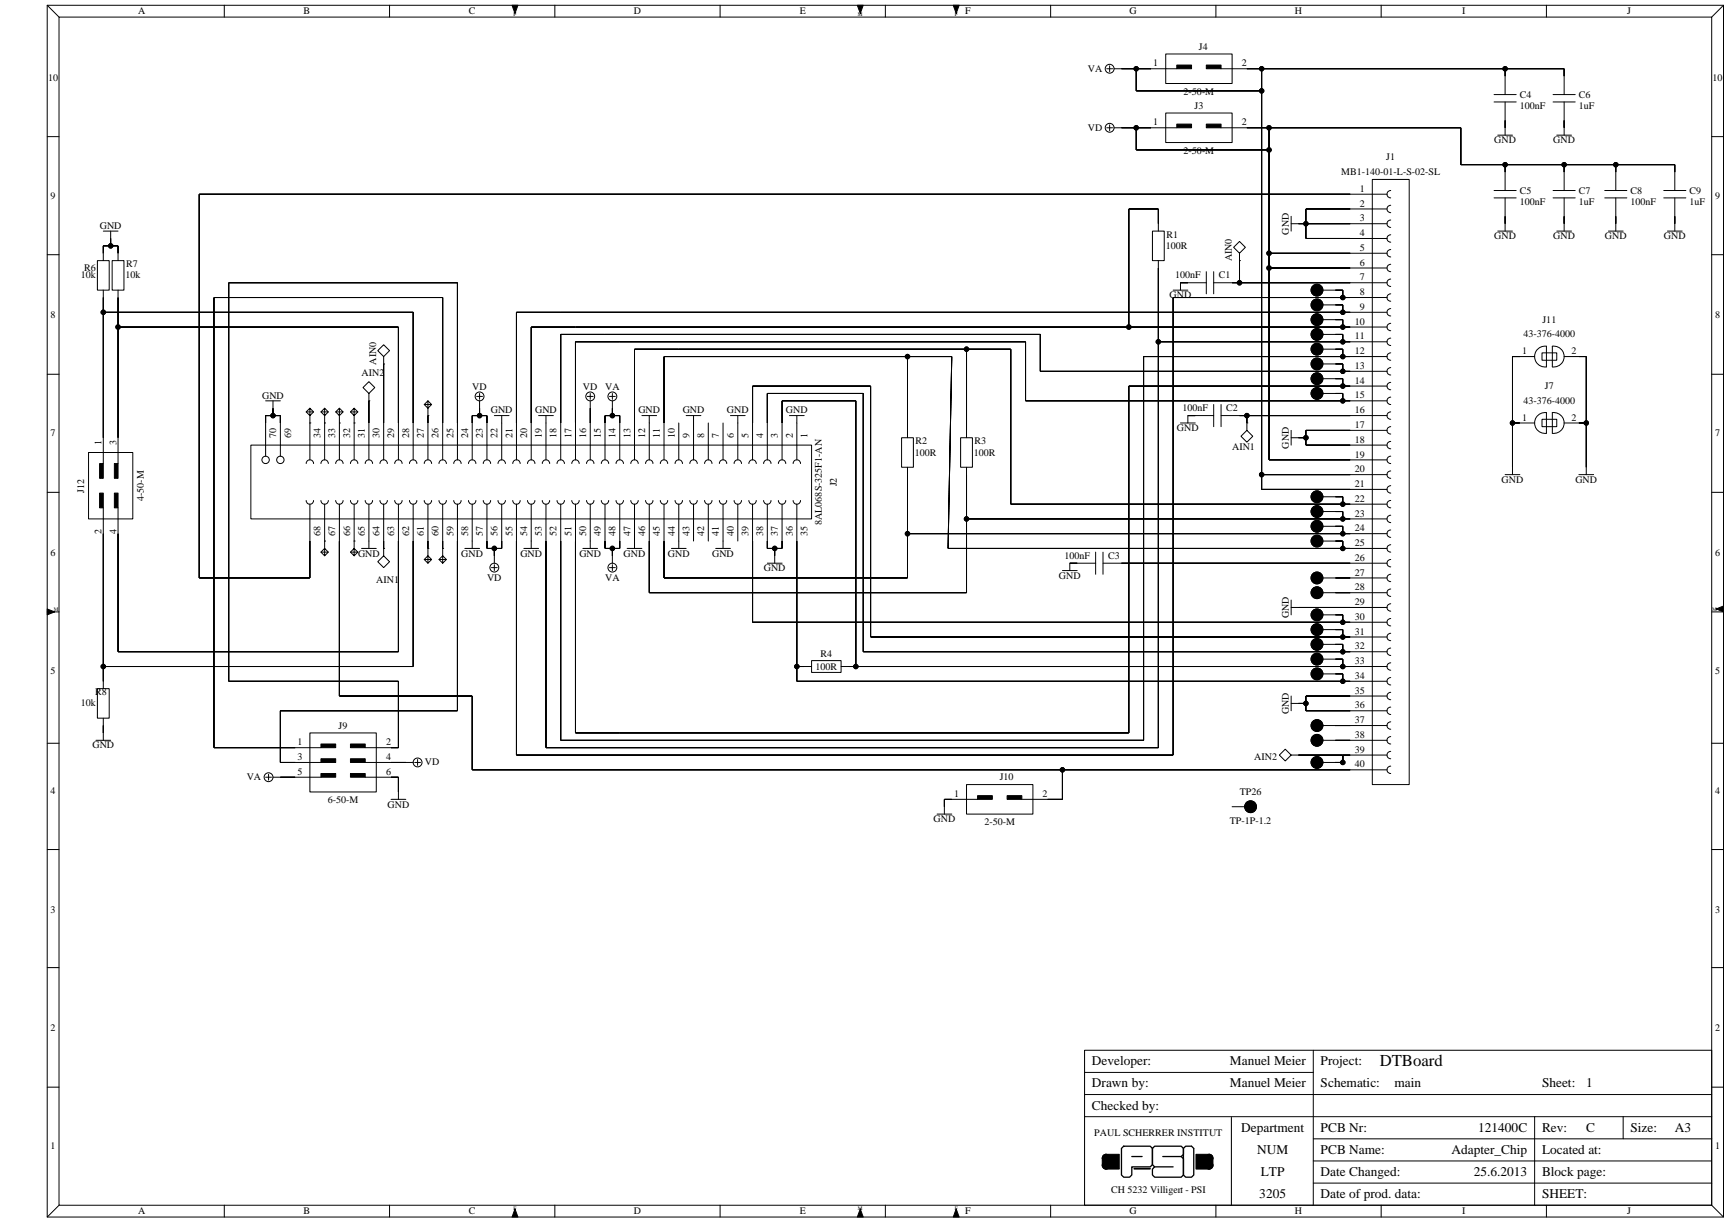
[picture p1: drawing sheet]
<svg xmlns="http://www.w3.org/2000/svg" width="594mm" height="420mm" viewBox="0 0 594 420" stroke-linecap="round" stroke-linejoin="round" font-family="sans-serif">
<defs><g id="words">
<text font-size="5.7" x="474.9" y="366.9">DTBoard</text>
<g font-size="4.6">
<text x="375.8" y="366.6">Developer:</text>
<text x="423.3" y="366.6">Manuel Meier</text>
<text x="454.6" y="366.6">Project:</text>
<text x="375.8" y="374.2">Drawn by:</text>
<text x="423.3" y="374.2">Manuel Meier</text>
<text x="454.6" y="374.2">Schematic:</text>
<text x="480" y="374.2">main</text>
<text x="530.7" y="374.2">Sheet:</text>
<text x="546" y="374.2">1</text>
<text x="375.8" y="381.8">Checked by:</text>
<text x="427.2" y="389.4">Department</text>
<text x="454.6" y="389.4">PCB Nr:</text>
<text x="508.8" y="389.4">121400C</text>
<text x="530.7" y="389.4">Rev:</text>
<text x="546" y="389.4">C</text>
<text x="561.2" y="389.4">Size:</text>
<text x="576.4" y="389.4">A3</text>
<text x="432.7" y="397.1">NUM</text>
<text x="454.6" y="397.1">PCB Name:</text>
<text x="499.6" y="397.1">Adapter_Chip</text>
<text x="530.7" y="397.1">Located at:</text>
<text x="434" y="404.7">LTP</text>
<text x="454.6" y="404.7">Date Changed:</text>
<text x="507.2" y="404.7">25.6.2013</text>
<text x="530.7" y="404.7">Block page:</text>
<text x="433.4" y="412.3">3205</text>
<text x="454.6" y="412.3">Date of prod. data:</text>
<text x="530.7" y="412.3">SHEET:</text>
</g>
<g font-size="3.4">
<text x="47.5" y="4.9">A</text>
<text x="104.5" y="4.9">B</text>
<text x="161.4" y="4.9">C</text>
<text x="218.2" y="4.9">D</text>
<text x="275.2" y="4.9">E</text>
<text x="332.2" y="4.9">F</text>
<text x="388.8" y="4.9">G</text>
<text x="445.7" y="4.9">H</text>
<text x="503.2" y="4.9">I</text>
<text x="560" y="4.9">J</text>
<text x="412.7" y="17.1">J4</text>
<text x="397" y="22.8">1</text>
<text x="427.4" y="22.8">2</text>
<text x="16.6" y="27.7">10</text>
<text x="374.4" y="24.7">VA</text>
<text x="589.4" y="27.7">10</text>
<text x="407.4" y="32.6">2-50-M</text>
<text x="523.1" y="33.6">C4</text>
<text x="543.4" y="33.6">C6</text>
<text x="411.1" y="37.4">J3</text>
<text x="523.1" y="37.4">100nF</text>
<text x="543.4" y="37.4">1uF</text>
<text x="374.4" y="45">VD</text>
<text x="397" y="43.2">1</text>
<text x="427.4" y="43.2">2</text>
<text x="407.4" y="52.9">2-50-M</text>
<text x="514.3" y="49.3">GND</text>
<text x="534.6" y="49.3">GND</text>
<text x="477.1" y="55.2">J1</text>
<text x="461.6" y="60.2">MB1-140-01-L-S-02-SL</text>
<text x="17.4" y="68.4">9</text>
<text x="468.1" y="71.1">2</text>
<text x="468.1" y="66">1</text>
<text x="523.1" y="66.6">C5</text>
<text x="523.1" y="70.4">100nF</text>
<text x="543.4" y="66.6">C7</text>
<text x="543.4" y="70.4">1uF</text>
<text x="561.2" y="70.4">100nF</text>
<text x="561.2" y="66.6">C8</text>
<text x="581.5" y="70.4">1uF</text>
<text x="581.5" y="66.6">C9</text>
<text x="590.3" y="68.4">9</text>
<text x="468.1" y="76.2">3</text>
<text x="34.4" y="78.8">GND</text>
<text x="401.5" y="81.8">R1</text>
<text x="443.7" y="80.7" transform="rotate(-90 443.7 80.7)">GND</text>
<text x="468.1" y="81.3">4</text>
<text x="514.3" y="82.3">GND</text>
<text x="534.6" y="82.3">GND</text>
<text x="552.4" y="82.3">GND</text>
<text x="572.7" y="82.3">GND</text>
<text x="401.2" y="85.6">100R</text>
<text x="424" y="89.9" transform="rotate(-90 424 89.9)">AIN0</text>
<text x="468.1" y="86.3">5</text>
<text x="27.8" y="95.8">10k</text>
<text x="29" y="93.3">R6</text>
<text x="43.2" y="95.8">10k</text>
<text x="43.4" y="92">R7</text>
<text x="404.4" y="95.8">100nF</text>
<text x="419.5" y="95.8">C1</text>
<text x="468.1" y="91.4">6</text>
<text x="468.1" y="101.6">8</text>
<text x="468.1" y="96.5">7</text>
<text x="402.6" y="102.7">GND</text>
<text x="468.1" y="106.6">9</text>
<text x="17.4" y="109.5">8</text>
<text x="466.3" y="111.7">10</text>
<text x="530.9" y="111">J11</text>
<text x="590.3" y="109.5">8</text>
<text x="466.3" y="116.8">11</text>
<text x="524.4" y="116.1">43-376-4000</text>
<text x="129.4" y="125.5" transform="rotate(-90 129.4 125.5)">AIN0</text>
<text x="466.3" y="121.9">12</text>
<text x="523.9" y="121.9">1</text>
<text x="540.9" y="121.9">2</text>
<text x="124.4" y="129.5">AIN2</text>
<text x="466.3" y="127">13</text>
<text x="90.2" y="137.2">GND</text>
<text x="162.6" y="134.1">VD</text>
<text x="200.7" y="134.1">VD</text>
<text x="208.3" y="134.1">VA</text>
<text x="466.3" y="137.1">15</text>
<text x="466.3" y="132">14</text>
<text x="531.7" y="133.9">J7</text>
<text x="168.9" y="142.3">GND</text>
<text x="184.2" y="142.3">GND</text>
<text x="219.7" y="142.3">GND</text>
<text x="235" y="142.3">GND</text>
<text x="250.2" y="142.3">GND</text>
<text x="270.5" y="142.3">GND</text>
<text x="407" y="141.5">100nF</text>
<text x="422.1" y="141.5">C2</text>
<text x="466.3" y="142.2">16</text>
<text x="524.4" y="139">43-376-4000</text>
<text x="405.1" y="148.4">GND</text>
<text x="466.3" y="147.3">17</text>
<text x="523.9" y="144.7">1</text>
<text x="540.9" y="144.7">2</text>
<text x="17.4" y="150.1">7</text>
<text x="35" y="153.2" transform="rotate(-90 35 153.2)">1</text>
<text x="40" y="153.2" transform="rotate(-90 40 153.2)">3</text>
<text x="95.1" y="150.6" transform="rotate(-90 95.1 150.6)">70</text>
<text x="100.2" y="150.6" transform="rotate(-90 100.2 150.6)">69</text>
<text x="110.3" y="150.6" transform="rotate(-90 110.3 150.6)">34</text>
<text x="115.4" y="150.6" transform="rotate(-90 115.4 150.6)">33</text>
<text x="120.5" y="150.6" transform="rotate(-90 120.5 150.6)">32</text>
<text x="125.6" y="150.6" transform="rotate(-90 125.6 150.6)">31</text>
<text x="130.6" y="150.6" transform="rotate(-90 130.6 150.6)">30</text>
<text x="135.7" y="150.6" transform="rotate(-90 135.7 150.6)">29</text>
<text x="140.8" y="150.6" transform="rotate(-90 140.8 150.6)">28</text>
<text x="145.9" y="150.6" transform="rotate(-90 145.9 150.6)">27</text>
<text x="151" y="150.6" transform="rotate(-90 151 150.6)">26</text>
<text x="156" y="150.6" transform="rotate(-90 156 150.6)">25</text>
<text x="161.1" y="150.6" transform="rotate(-90 161.1 150.6)">24</text>
<text x="166.2" y="150.6" transform="rotate(-90 166.2 150.6)">23</text>
<text x="171.3" y="150.6" transform="rotate(-90 171.3 150.6)">22</text>
<text x="176.3" y="150.6" transform="rotate(-90 176.3 150.6)">21</text>
<text x="181.4" y="150.6" transform="rotate(-90 181.4 150.6)">20</text>
<text x="186.5" y="150.6" transform="rotate(-90 186.5 150.6)">19</text>
<text x="191.6" y="150.6" transform="rotate(-90 191.6 150.6)">18</text>
<text x="196.7" y="150.6" transform="rotate(-90 196.7 150.6)">17</text>
<text x="201.7" y="150.6" transform="rotate(-90 201.7 150.6)">16</text>
<text x="206.8" y="150.6" transform="rotate(-90 206.8 150.6)">15</text>
<text x="211.9" y="150.6" transform="rotate(-90 211.9 150.6)">14</text>
<text x="217" y="150.6" transform="rotate(-90 217 150.6)">13</text>
<text x="222.1" y="150.6" transform="rotate(-90 222.1 150.6)">12</text>
<text x="227.1" y="150.6" transform="rotate(-90 227.1 150.6)">11</text>
<text x="232.2" y="150.6" transform="rotate(-90 232.2 150.6)">10</text>
<text x="237.3" y="150.6" transform="rotate(-90 237.3 150.6)">9</text>
<text x="242.4" y="150.6" transform="rotate(-90 242.4 150.6)">8</text>
<text x="247.5" y="150.6" transform="rotate(-90 247.5 150.6)">7</text>
<text x="252.5" y="150.6" transform="rotate(-90 252.5 150.6)">6</text>
<text x="257.6" y="150.6" transform="rotate(-90 257.6 150.6)">5</text>
<text x="262.7" y="150.6" transform="rotate(-90 262.7 150.6)">4</text>
<text x="267.8" y="150.6" transform="rotate(-90 267.8 150.6)">3</text>
<text x="272.8" y="150.6" transform="rotate(-90 272.8 150.6)">2</text>
<text x="277.9" y="150.6" transform="rotate(-90 277.9 150.6)">1</text>
<text x="315.1" y="152.9">R2</text>
<text x="335.5" y="152.9">R3</text>
<text x="424.1" y="154.9">AIN1</text>
<text x="443.7" y="154.4" transform="rotate(-90 443.7 154.4)">GND</text>
<text x="466.3" y="152.4">18</text>
<text x="590.3" y="150.1">7</text>
<text x="314.9" y="156.7">100R</text>
<text x="335.2" y="156.7">100R</text>
<text x="466.3" y="157.4">19</text>
<text x="288" y="167.4" transform="rotate(-90 288 167.4)">J2</text>
<text x="466.3" y="167.6">21</text>
<text x="466.3" y="162.5">20</text>
<text x="516.8" y="166.1">GND</text>
<text x="542.2" y="166.1">GND</text>
<text x="29" y="169.5" transform="rotate(-90 29 169.5)">J12</text>
<text x="49.5" y="172.4" transform="rotate(-90 49.5 172.4)">4-50-M</text>
<text x="466.3" y="172.7">22</text>
<text x="466.3" y="177.7">23</text>
<text x="35" y="183.6" transform="rotate(-90 35 183.6)">2</text>
<text x="40" y="183.6" transform="rotate(-90 40 183.6)">4</text>
<text x="110.3" y="184.6" transform="rotate(-90 110.3 184.6)">68</text>
<text x="115.4" y="184.6" transform="rotate(-90 115.4 184.6)">67</text>
<text x="120.5" y="184.6" transform="rotate(-90 120.5 184.6)">66</text>
<text x="125.6" y="184.6" transform="rotate(-90 125.6 184.6)">65</text>
<text x="130.6" y="184.6" transform="rotate(-90 130.6 184.6)">64</text>
<text x="135.7" y="184.6" transform="rotate(-90 135.7 184.6)">63</text>
<text x="140.8" y="184.6" transform="rotate(-90 140.8 184.6)">62</text>
<text x="145.9" y="184.6" transform="rotate(-90 145.9 184.6)">61</text>
<text x="151" y="184.6" transform="rotate(-90 151 184.6)">60</text>
<text x="156" y="184.6" transform="rotate(-90 156 184.6)">59</text>
<text x="161.1" y="184.6" transform="rotate(-90 161.1 184.6)">58</text>
<text x="166.2" y="184.6" transform="rotate(-90 166.2 184.6)">57</text>
<text x="171.3" y="184.6" transform="rotate(-90 171.3 184.6)">56</text>
<text x="176.3" y="184.6" transform="rotate(-90 176.3 184.6)">55</text>
<text x="181.4" y="184.6" transform="rotate(-90 181.4 184.6)">54</text>
<text x="186.5" y="184.6" transform="rotate(-90 186.5 184.6)">53</text>
<text x="191.6" y="184.6" transform="rotate(-90 191.6 184.6)">52</text>
<text x="196.7" y="184.6" transform="rotate(-90 196.7 184.6)">51</text>
<text x="201.7" y="184.6" transform="rotate(-90 201.7 184.6)">50</text>
<text x="206.8" y="184.6" transform="rotate(-90 206.8 184.6)">49</text>
<text x="211.9" y="184.6" transform="rotate(-90 211.9 184.6)">48</text>
<text x="217" y="184.6" transform="rotate(-90 217 184.6)">47</text>
<text x="222.1" y="184.6" transform="rotate(-90 222.1 184.6)">46</text>
<text x="227.1" y="184.6" transform="rotate(-90 227.1 184.6)">45</text>
<text x="232.2" y="184.6" transform="rotate(-90 232.2 184.6)">44</text>
<text x="237.3" y="184.6" transform="rotate(-90 237.3 184.6)">43</text>
<text x="242.4" y="184.6" transform="rotate(-90 242.4 184.6)">42</text>
<text x="247.5" y="184.6" transform="rotate(-90 247.5 184.6)">41</text>
<text x="252.5" y="184.6" transform="rotate(-90 252.5 184.6)">40</text>
<text x="257.6" y="184.6" transform="rotate(-90 257.6 184.6)">39</text>
<text x="262.7" y="184.6" transform="rotate(-90 262.7 184.6)">38</text>
<text x="267.8" y="184.6" transform="rotate(-90 267.8 184.6)">37</text>
<text x="272.8" y="184.6" transform="rotate(-90 272.8 184.6)">36</text>
<text x="277.9" y="184.6" transform="rotate(-90 277.9 184.6)">35</text>
<text x="282.9" y="180.6" transform="rotate(-90 282.9 180.6)">8AL068S-325F1-AN</text>
<text x="466.3" y="182.8">24</text>
<text x="17.4" y="191.3">6</text>
<text x="123.2" y="191.5">GND</text>
<text x="158.8" y="191.5">GND</text>
<text x="179.1" y="191.5">GND</text>
<text x="199.4" y="191.5">GND</text>
<text x="214.7" y="191.5">GND</text>
<text x="229.9" y="191.5">GND</text>
<text x="245.1" y="191.5">GND</text>
<text x="466.3" y="187.9">25</text>
<text x="590.3" y="191.3">6</text>
<text x="262.9" y="196.6">GND</text>
<text x="366.3" y="192.3">100nF</text>
<text x="381.4" y="192.3">C3</text>
<text x="466.3" y="193">26</text>
<text x="129.5" y="200.6">AIN1</text>
<text x="167.6" y="199.9">VD</text>
<text x="208.3" y="199.9">VA</text>
<text x="364.5" y="199.1">GND</text>
<text x="466.3" y="203.1">28</text>
<text x="466.3" y="198.1">27</text>
<text x="466.3" y="208.2">29</text>
<text x="443.7" y="212.8" transform="rotate(-90 443.7 212.8)">GND</text>
<text x="466.3" y="213.3">30</text>
<text x="466.3" y="218.4">31</text>
<text x="282.4" y="226.1">R4</text>
<text x="466.3" y="223.5">32</text>
<text x="17.4" y="231.9">5</text>
<text x="280.7" y="230.6">100R</text>
<text x="466.3" y="233.6">34</text>
<text x="466.3" y="228.5">33</text>
<text x="590.3" y="231.9">5</text>
<text x="32.8" y="239.3">R8</text>
<text x="466.3" y="238.7">35</text>
<text x="27.8" y="243.1">10k</text>
<text x="443.7" y="245.8" transform="rotate(-90 443.7 245.8)">GND</text>
<text x="466.3" y="243.8">36</text>
<text x="116.5" y="250.7">J9</text>
<text x="466.3" y="248.9">37</text>
<text x="31.8" y="257.6">GND</text>
<text x="102.4" y="256.5">1</text>
<text x="132.9" y="256.5">2</text>
<text x="466.3" y="253.9">38</text>
<text x="102.4" y="261.6">3</text>
<text x="132.9" y="261.6">4</text>
<text x="146.3" y="263.4">VD</text>
<text x="431.7" y="261.6">AIN2</text>
<text x="466.3" y="259">39</text>
<text x="84.9" y="268.5">VA</text>
<text x="102.4" y="266.6">5</text>
<text x="132.9" y="266.6">6</text>
<text x="344.1" y="268.5">J10</text>
<text x="466.3" y="264.1">40</text>
<text x="17.4" y="273">4</text>
<text x="328.4" y="274.2">1</text>
<text x="358.9" y="274.2">2</text>
<text x="426.7" y="273.6">TP26</text>
<text x="590.3" y="273">4</text>
<text x="112.8" y="276.3">6-50-M</text>
<text x="133.4" y="277.9">GND</text>
<text x="321.3" y="282.9">GND</text>
<text x="338.8" y="284">2-50-M</text>
<text x="423.3" y="283.7">TP-1P-1.2</text>
<text x="17.4" y="314.2">3</text>
<text x="590.3" y="314.2">3</text>
<text x="17.4" y="354.8">2</text>
<text x="590.3" y="354.8">2</text>
<text x="17.4" y="395.4">1</text>
<text x="376.7" y="390.9">PAUL SCHERRER INSTITUT</text>
<text x="590.3" y="395.4">1</text>
<text x="382.4" y="410.7">CH 5232 Villigen - PSI</text>
<text x="47.5" y="417.8">A</text>
<text x="104.5" y="417.8">B</text>
<text x="161.4" y="417.8">C</text>
<text x="218.2" y="417.8">D</text>
<text x="275.2" y="417.8">E</text>
<text x="332.2" y="417.8">F</text>
<text x="388.8" y="417.8">G</text>
<text x="445.7" y="417.8">H</text>
<text x="503.2" y="417.8">I</text>
<text x="560" y="417.8">J</text>
</g>
<g font-size="1.8">
<text x="176.7" y="5.7">F</text>
<text x="295.3" y="5.4">M</text>
<text x="328.6" y="5.7">F</text>
<text x="18.5" y="210.1">M</text>
<text x="589.3" y="210.1">M</text>
<text x="176.7" y="416.3">F</text>
<text x="295.3" y="416.3">M</text>
<text x="328.6" y="416.3">F</text>
</g>
</g></defs>
<g fill="#000" stroke="#000" stroke-width=".34">
<path d="M176.2 1.8h2.1l-1 2.8z" fill-rule="evenodd"/>
<path d="M295.1 1.8h2l-1 2.8z" fill-rule="evenodd"/>
<path d="M328.1 1.8h2l-1 2.8z" fill-rule="evenodd"/>
<path d="M391.1 23.7v7.6z" fill-rule="evenodd"/>
<path d="M386 23.7h5.1z" fill-rule="evenodd"/>
<path d="M391.1 23.7h5z" fill-rule="evenodd"/>
<path d="M405 22.4h5.1v1.3h-5.1z" fill-rule="evenodd"/>
<path d="M415.2 22.4h5.1v1.3h-5.1z" fill-rule="evenodd"/>
<path d="M391.1 31.3h43.1z" fill-rule="evenodd"/>
<path d="M434.2 31.3v132z" fill-rule="evenodd"/>
<path d="M429.2 23.7h5z" fill-rule="evenodd"/>
<path d="M434.2 23.7v7.6z" fill-rule="evenodd"/>
<path d="M518 23.7v2.5z" fill-rule="evenodd"/>
<path d="M434.2 23.7h83.8z" fill-rule="evenodd"/>
<path d="M538.4 23.7v2.5z" fill-rule="evenodd"/>
<path d="M518 23.7h20.4z" fill-rule="evenodd"/>
<path d="M391.1 44v7.6z" fill-rule="evenodd"/>
<path d="M386 44h5.1z" fill-rule="evenodd"/>
<path d="M391.1 44h5z" fill-rule="evenodd"/>
<path d="M405 42.7h5.1v1.3h-5.1z" fill-rule="evenodd"/>
<path d="M415.2 42.7h5.1v1.3h-5.1z" fill-rule="evenodd"/>
<path d="M436.8 51.6v35.5z" fill-rule="evenodd"/>
<path d="M429.2 44h7.6z" fill-rule="evenodd"/>
<path d="M436.8 44v7.6z" fill-rule="evenodd"/>
<path d="M391.1 51.6h45.7z" fill-rule="evenodd"/>
<path d="M502.8 44v12.7z" fill-rule="evenodd"/>
<path d="M436.8 44h66z" fill-rule="evenodd"/>
<path d="M518 41.4v2.6z" fill-rule="evenodd"/>
<path d="M518 56.7v2.5z" fill-rule="evenodd"/>
<path d="M502.8 56.7h15.2z" fill-rule="evenodd"/>
<path d="M538.4 41.4v2.6z" fill-rule="evenodd"/>
<path d="M538.4 56.7v2.5z" fill-rule="evenodd"/>
<path d="M518 56.7h20.4z" fill-rule="evenodd"/>
<path d="M556.1 56.7v2.5z" fill-rule="evenodd"/>
<path d="M538.4 56.7h17.7z" fill-rule="evenodd"/>
<path d="M576.4 56.7v2.5z" fill-rule="evenodd"/>
<path d="M556.1 56.7h20.3z" fill-rule="evenodd"/>
<path d="M68.6 66.8v132.1z" fill-rule="evenodd"/>
<path d="M388.5 71.9v40.6z" fill-rule="evenodd"/>
<path d="M388.5 71.9h10.2z" fill-rule="evenodd"/>
<path d="M398.7 71.9v5.1z" fill-rule="evenodd"/>
<path d="M449.5 77v5.1z" fill-rule="evenodd"/>
<path d="M449.5 71.9v5.1z" fill-rule="evenodd"/>
<path d="M446.9 77h2.6z" fill-rule="evenodd"/>
<path d="M449.5 77h15.2z" fill-rule="evenodd"/>
<path d="M449.5 71.9h15.2z" fill-rule="evenodd"/>
<path d="M68.6 66.8h396.1z" fill-rule="evenodd"/>
<path d="M518 74.4v2.6z" fill-rule="evenodd"/>
<path d="M538.4 74.4v2.6z" fill-rule="evenodd"/>
<path d="M556.1 74.4v2.6z" fill-rule="evenodd"/>
<path d="M576.4 74.4v2.6z" fill-rule="evenodd"/>
<path d="M35.6 84.6v2.5z" fill-rule="evenodd"/>
<path d="M38.1 82.1v2.5z" fill-rule="evenodd"/>
<path d="M35.6 84.6h2.5z" fill-rule="evenodd"/>
<path d="M38.1 84.6h2.5z" fill-rule="evenodd"/>
<path d="M40.6 84.6v2.5z" fill-rule="evenodd"/>
<path d="M78.7 97.3v137.1z" fill-rule="evenodd"/>
<path d="M78.7 97.3h78.7z" fill-rule="evenodd"/>
<path d="M157.4 97.3v48.2z" fill-rule="evenodd"/>
<path d="M398.7 92.2v25.4z" fill-rule="evenodd"/>
<path d="M406.3 97.3h2.5z" fill-rule="evenodd"/>
<path d="M426.6 89.7v7.6z" fill-rule="evenodd"/>
<path d="M424.1 97.3h2.5z" fill-rule="evenodd"/>
<path d="M436.8 87.1v5.1z" fill-rule="evenodd"/>
<path d="M436.8 92.2v66z" fill-rule="evenodd"/>
<path d="M459.6 99.8h2.6z" fill-rule="evenodd"/>
<path d="M462.2 99.8v2.6z" fill-rule="evenodd"/>
<path d="M449.5 82.1h15.2z" fill-rule="evenodd"/>
<path d="M436.8 92.2h27.9z" fill-rule="evenodd"/>
<path d="M436.8 87.1h27.9z" fill-rule="evenodd"/>
<path d="M426.6 97.3h38.1z" fill-rule="evenodd"/>
<path d="M35.6 107.5v43.1z" fill-rule="evenodd"/>
<path d="M35.6 102.4v5.1z" fill-rule="evenodd"/>
<path d="M40.6 112.5v38.1z" fill-rule="evenodd"/>
<path d="M40.6 102.4v10.1z" fill-rule="evenodd"/>
<path d="M73.6 102.4v154.9z" fill-rule="evenodd"/>
<path d="M137.1 112.5v33z" fill-rule="evenodd"/>
<path d="M40.6 112.5h96.5z" fill-rule="evenodd"/>
<path d="M142.2 107.5v38z" fill-rule="evenodd"/>
<path d="M35.6 107.5h106.6z" fill-rule="evenodd"/>
<path d="M73.6 102.4h78.8z" fill-rule="evenodd"/>
<path d="M152.4 102.4v43.1z" fill-rule="evenodd"/>
<path d="M177.8 107.5v38z" fill-rule="evenodd"/>
<path d="M182.8 112.5v33z" fill-rule="evenodd"/>
<path d="M193 115.1v30.4z" fill-rule="evenodd"/>
<path d="M177.8 107.5h15.2z" fill-rule="evenodd"/>
<path d="M193 107.5h269.2z" fill-rule="evenodd"/>
<path d="M182.8 112.5h15.3z" fill-rule="evenodd"/>
<path d="M198.1 117.6v27.9z" fill-rule="evenodd"/>
<path d="M193 115.1h15.2z" fill-rule="evenodd"/>
<path d="M198.1 117.6h15.2z" fill-rule="evenodd"/>
<path d="M353 117.6v20.3z" fill-rule="evenodd"/>
<path d="M213.3 117.6h139.7z" fill-rule="evenodd"/>
<path d="M358.1 115.1v12.7z" fill-rule="evenodd"/>
<path d="M208.2 115.1h149.9z" fill-rule="evenodd"/>
<path d="M198.1 112.5h190.4z" fill-rule="evenodd"/>
<path d="M398.7 117.6v139.7z" fill-rule="evenodd"/>
<path d="M403.8 102.4v157.4z" fill-rule="evenodd"/>
<path d="M403.8 102.4h58.4z" fill-rule="evenodd"/>
<path d="M462.2 104.9v2.6z" fill-rule="evenodd"/>
<path d="M459.6 104.9h2.6z" fill-rule="evenodd"/>
<path d="M462.2 110v2.5z" fill-rule="evenodd"/>
<path d="M459.6 110h2.6z" fill-rule="evenodd"/>
<path d="M388.5 112.5h73.7z" fill-rule="evenodd"/>
<path d="M462.2 115.1v2.5z" fill-rule="evenodd"/>
<path d="M459.6 115.1h2.6z" fill-rule="evenodd"/>
<path d="M398.7 117.6h63.5z" fill-rule="evenodd"/>
<path d="M462.2 102.4h2.5z" fill-rule="evenodd"/>
<path d="M462.2 107.5h2.5z" fill-rule="evenodd"/>
<path d="M462.2 112.5h2.5z" fill-rule="evenodd"/>
<path d="M462.2 117.6h2.5z" fill-rule="evenodd"/>
<path d="M127 137.9v7.6z" fill-rule="evenodd"/>
<path d="M132.1 125.2v20.3z" fill-rule="evenodd"/>
<path d="M218.4 120.2v25.3z" fill-rule="evenodd"/>
<path d="M228.5 122.7v22.8z" fill-rule="evenodd"/>
<path d="M218.4 120.2h15.2z" fill-rule="evenodd"/>
<path d="M259 132.9v12.6z" fill-rule="evenodd"/>
<path d="M264.1 135.4v10.1z" fill-rule="evenodd"/>
<path d="M269.2 137.9v7.6z" fill-rule="evenodd"/>
<path d="M294.6 137.9v91.4z" fill-rule="evenodd"/>
<path d="M269.2 137.9h25.4z" fill-rule="evenodd"/>
<path d="M297.1 135.4v88.9z" fill-rule="evenodd"/>
<path d="M264.1 135.4h33z" fill-rule="evenodd"/>
<path d="M299.7 132.9v86.3z" fill-rule="evenodd"/>
<path d="M259 132.9h40.7z" fill-rule="evenodd"/>
<path d="M312.3 122.7v25.4z" fill-rule="evenodd"/>
<path d="M228.5 122.7h83.8z" fill-rule="evenodd"/>
<path d="M312.3 122.7h15.3z" fill-rule="evenodd"/>
<path d="M327.6 122.7l-1.3 66z" fill-rule="evenodd"/>
<path d="M233.6 120.2h99.1z" fill-rule="evenodd"/>
<path d="M332.7 120.2v27.9z" fill-rule="evenodd"/>
<path d="M347.9 120.2v53.3z" fill-rule="evenodd"/>
<path d="M332.7 120.2h15.2z" fill-rule="evenodd"/>
<path d="M388.5 132.9v119.3z" fill-rule="evenodd"/>
<path d="M393.6 122.7v132z" fill-rule="evenodd"/>
<path d="M462.2 125.2v2.6z" fill-rule="evenodd"/>
<path d="M459.6 125.2h2.6z" fill-rule="evenodd"/>
<path d="M358.1 127.8h104.1z" fill-rule="evenodd"/>
<path d="M462.2 135.4v2.5z" fill-rule="evenodd"/>
<path d="M459.6 135.4h2.6z" fill-rule="evenodd"/>
<path d="M353 137.9h109.2z" fill-rule="evenodd"/>
<path d="M462.2 120.2v2.5z" fill-rule="evenodd"/>
<path d="M459.6 120.2h2.6z" fill-rule="evenodd"/>
<path d="M393.6 122.7h68.6z" fill-rule="evenodd"/>
<path d="M462.2 130.3v2.6z" fill-rule="evenodd"/>
<path d="M459.6 130.3h2.6z" fill-rule="evenodd"/>
<path d="M388.5 132.9h73.7z" fill-rule="evenodd"/>
<path d="M462.2 127.8h2.5z" fill-rule="evenodd"/>
<path d="M462.2 137.9h2.5z" fill-rule="evenodd"/>
<path d="M462.2 122.7h2.5z" fill-rule="evenodd"/>
<path d="M462.2 132.9h2.5z" fill-rule="evenodd"/>
<path d="M520.6 122.7v22.8z" fill-rule="evenodd"/>
<path d="M520.6 122.7h2.5z" fill-rule="evenodd"/>
<path d="M543.4 122.7h2.6z" fill-rule="evenodd"/>
<path d="M546 122.7v22.8z" fill-rule="evenodd"/>
<path d="M91.4 143v2.5z" fill-rule="evenodd"/>
<path d="M94 140.5v2.5z" fill-rule="evenodd"/>
<path d="M91.4 143h2.6z" fill-rule="evenodd"/>
<path d="M96.5 143v2.5z" fill-rule="evenodd"/>
<path d="M94 143h2.5z" fill-rule="evenodd"/>
<path d="M147.3 143v2.5z" fill-rule="evenodd"/>
<path d="M162.5 143v2.5z" fill-rule="evenodd"/>
<path d="M165.1 140.5v2.5z" fill-rule="evenodd"/>
<path d="M162.5 143h2.6z" fill-rule="evenodd"/>
<path d="M167.6 143v2.5z" fill-rule="evenodd"/>
<path d="M165.1 143h2.5z" fill-rule="evenodd"/>
<path d="M203.2 140.5v5z" fill-rule="evenodd"/>
<path d="M208.2 143v2.5z" fill-rule="evenodd"/>
<path d="M208.2 143h2.6z" fill-rule="evenodd"/>
<path d="M210.8 140.5v2.5z" fill-rule="evenodd"/>
<path d="M213.3 143v2.5z" fill-rule="evenodd"/>
<path d="M210.8 143h2.5z" fill-rule="evenodd"/>
<path d="M408.8 143h2.6z" fill-rule="evenodd"/>
<path d="M429.2 143v2.5z" fill-rule="evenodd"/>
<path d="M426.6 143h2.6z" fill-rule="evenodd"/>
<path d="M449.5 150.6v2.6z" fill-rule="evenodd"/>
<path d="M449.5 148.1v2.5z" fill-rule="evenodd"/>
<path d="M446.9 150.6h2.6z" fill-rule="evenodd"/>
<path d="M449.5 153.2h15.2z" fill-rule="evenodd"/>
<path d="M449.5 148.1h15.2z" fill-rule="evenodd"/>
<path d="M429.2 143h35.5z" fill-rule="evenodd"/>
<path d="M436.8 158.2h27.9z" fill-rule="evenodd"/>
<path d="M520.6 145.5v15.3z" fill-rule="evenodd"/>
<path d="M520.6 145.5h2.5z" fill-rule="evenodd"/>
<path d="M543.4 145.5h2.6z" fill-rule="evenodd"/>
<path d="M546 145.5v15.3z" fill-rule="evenodd"/>
<path d="M34.3 169.7h1.3v5.1h-1.3z" fill-rule="evenodd"/>
<path d="M34.3 159.5h1.3v5.1h-1.3z" fill-rule="evenodd"/>
<path d="M39.4 159.5h1.2v5.1h-1.2z" fill-rule="evenodd"/>
<path d="M39.4 169.7h1.2v5.1h-1.2z" fill-rule="evenodd"/>
<path d="M312.3 163.3v20.3z" fill-rule="evenodd"/>
<path d="M332.7 178.6v25.4z" fill-rule="evenodd"/>
<path d="M332.7 163.3v15.3z" fill-rule="evenodd"/>
<path d="M434.2 163.3v5.1z" fill-rule="evenodd"/>
<path d="M462.2 170.9v2.6z" fill-rule="evenodd"/>
<path d="M459.6 170.9h2.6z" fill-rule="evenodd"/>
<path d="M347.9 173.5h114.3z" fill-rule="evenodd"/>
<path d="M332.7 178.6h129.5z" fill-rule="evenodd"/>
<path d="M459.6 176h2.6z" fill-rule="evenodd"/>
<path d="M462.2 176v2.6z" fill-rule="evenodd"/>
<path d="M434.2 168.4h30.5z" fill-rule="evenodd"/>
<path d="M434.2 163.3h30.5z" fill-rule="evenodd"/>
<path d="M462.2 173.5h2.5z" fill-rule="evenodd"/>
<path d="M462.2 178.6h2.5z" fill-rule="evenodd"/>
<path d="M35.6 183.6v45.7z" fill-rule="evenodd"/>
<path d="M40.6 183.6v40.7z" fill-rule="evenodd"/>
<path d="M106.7 186.2v12.7z" fill-rule="evenodd"/>
<path d="M68.6 198.9h38.1z" fill-rule="evenodd"/>
<path d="M116.8 186.2v53.3z" fill-rule="evenodd"/>
<path d="M132.1 186.2v2.5z" fill-rule="evenodd"/>
<path d="M137.1 186.2v38.1z" fill-rule="evenodd"/>
<path d="M142.2 186.2v43.1z" fill-rule="evenodd"/>
<path d="M147.3 186.2v2.5z" fill-rule="evenodd"/>
<path d="M152.4 186.2v2.5z" fill-rule="evenodd"/>
<path d="M157.4 186.2v58.4z" fill-rule="evenodd"/>
<path d="M167.6 186.2v2.5z" fill-rule="evenodd"/>
<path d="M170.1 188.7v2.6z" fill-rule="evenodd"/>
<path d="M167.6 188.7h2.5z" fill-rule="evenodd"/>
<path d="M172.7 186.2v2.5z" fill-rule="evenodd"/>
<path d="M170.1 188.7h2.6z" fill-rule="evenodd"/>
<path d="M177.8 186.2v73.6z" fill-rule="evenodd"/>
<path d="M187.9 186.2v71.1z" fill-rule="evenodd"/>
<path d="M193 186.2v68.5z" fill-rule="evenodd"/>
<path d="M198.1 186.2v66z" fill-rule="evenodd"/>
<path d="M208.2 186.2v2.5z" fill-rule="evenodd"/>
<path d="M210.8 188.7v2.6z" fill-rule="evenodd"/>
<path d="M208.2 188.7h2.6z" fill-rule="evenodd"/>
<path d="M213.3 186.2v2.5z" fill-rule="evenodd"/>
<path d="M210.8 188.7h2.5z" fill-rule="evenodd"/>
<path d="M223.5 186.2v17.8z" fill-rule="evenodd"/>
<path d="M228.5 186.2v12.7z" fill-rule="evenodd"/>
<path d="M259 186.2v27.9z" fill-rule="evenodd"/>
<path d="M264.1 186.2v2.5z" fill-rule="evenodd"/>
<path d="M264.1 188.7h2.5z" fill-rule="evenodd"/>
<path d="M266.6 188.7v2.6z" fill-rule="evenodd"/>
<path d="M266.6 188.7h2.6z" fill-rule="evenodd"/>
<path d="M269.2 186.2v2.5z" fill-rule="evenodd"/>
<path d="M274.3 186.2v43.1z" fill-rule="evenodd"/>
<path d="M312.3 183.6v15.3z" fill-rule="evenodd"/>
<path d="M228.5 198.9h83.8z" fill-rule="evenodd"/>
<path d="M368.2 193.8h2.6z" fill-rule="evenodd"/>
<path d="M459.6 186.2h2.6z" fill-rule="evenodd"/>
<path d="M462.2 186.2v2.5z" fill-rule="evenodd"/>
<path d="M326.3 188.7h135.9z" fill-rule="evenodd"/>
<path d="M459.6 181.1h2.6z" fill-rule="evenodd"/>
<path d="M462.2 181.1v2.5z" fill-rule="evenodd"/>
<path d="M312.3 183.6h149.9z" fill-rule="evenodd"/>
<path d="M386 193.8h78.7z" fill-rule="evenodd"/>
<path d="M462.2 188.7h2.5z" fill-rule="evenodd"/>
<path d="M459.6 198.9h5.1z" fill-rule="evenodd"/>
<path d="M462.2 183.6h2.5z" fill-rule="evenodd"/>
<path d="M16.3 209.5l2.5 1.1-2.5 1z" fill-rule="evenodd"/>
<path d="M223.5 204h109.2z" fill-rule="evenodd"/>
<path d="M462.2 211.6v2.5z" fill-rule="evenodd"/>
<path d="M459.6 211.6h2.6z" fill-rule="evenodd"/>
<path d="M259 214.1h203.2z" fill-rule="evenodd"/>
<path d="M462.2 216.7v2.5z" fill-rule="evenodd"/>
<path d="M459.6 216.7h2.6z" fill-rule="evenodd"/>
<path d="M299.7 219.2h162.5z" fill-rule="evenodd"/>
<path d="M446.9 209h17.8z" fill-rule="evenodd"/>
<path d="M462.2 214.1h2.5z" fill-rule="evenodd"/>
<path d="M462.2 219.2h2.5z" fill-rule="evenodd"/>
<path d="M459.6 204h5.1z" fill-rule="evenodd"/>
<path d="M590.7 209.5l2.5-1v2.1z" fill-rule="evenodd"/>
<path d="M35.6 229.3v5.1z" fill-rule="evenodd"/>
<path d="M40.6 224.3h96.5z" fill-rule="evenodd"/>
<path d="M137.1 234.4v22.9z" fill-rule="evenodd"/>
<path d="M78.7 234.4h58.4z" fill-rule="evenodd"/>
<path d="M35.6 229.3h106.6z" fill-rule="evenodd"/>
<path d="M116.8 239.5h45.7z" fill-rule="evenodd"/>
<path d="M162.5 239.5v25.4z" fill-rule="evenodd"/>
<path d="M274.3 229.3v5.1z" fill-rule="evenodd"/>
<path d="M274.3 229.3h2.5z" fill-rule="evenodd"/>
<path d="M292 229.3h2.6z" fill-rule="evenodd"/>
<path d="M449.5 239.5v2.5z" fill-rule="evenodd"/>
<path d="M462.2 221.7v2.6z" fill-rule="evenodd"/>
<path d="M459.6 221.7h2.6z" fill-rule="evenodd"/>
<path d="M297.1 224.3h165.1z" fill-rule="evenodd"/>
<path d="M462.2 226.8v2.5z" fill-rule="evenodd"/>
<path d="M459.6 226.8h2.6z" fill-rule="evenodd"/>
<path d="M294.6 229.3h167.6z" fill-rule="evenodd"/>
<path d="M459.6 231.9h2.6z" fill-rule="evenodd"/>
<path d="M462.2 231.9v2.5z" fill-rule="evenodd"/>
<path d="M274.3 234.4h187.9z" fill-rule="evenodd"/>
<path d="M449.5 239.5h15.2z" fill-rule="evenodd"/>
<path d="M462.2 224.3h2.5z" fill-rule="evenodd"/>
<path d="M462.2 229.3h2.5z" fill-rule="evenodd"/>
<path d="M462.2 234.4h2.5z" fill-rule="evenodd"/>
<path d="M35.6 249.7v2.5z" fill-rule="evenodd"/>
<path d="M96.5 244.6v17.8z" fill-rule="evenodd"/>
<path d="M73.6 257.3h28z" fill-rule="evenodd"/>
<path d="M110.5 256h5v1.3h-5z" fill-rule="evenodd"/>
<path d="M120.6 256h5.1v1.3h-5.1z" fill-rule="evenodd"/>
<path d="M134.6 257.3h2.5z" fill-rule="evenodd"/>
<path d="M96.5 244.6h60.9z" fill-rule="evenodd"/>
<path d="M193 254.7h15.2z" fill-rule="evenodd"/>
<path d="M198.1 252.2h15.2z" fill-rule="evenodd"/>
<path d="M213.3 252.2h175.2z" fill-rule="evenodd"/>
<path d="M208.2 254.7h185.4z" fill-rule="evenodd"/>
<path d="M187.9 257.3h210.8z" fill-rule="evenodd"/>
<path d="M177.8 259.8h226z" fill-rule="evenodd"/>
<path d="M449.5 242v2.6z" fill-rule="evenodd"/>
<path d="M446.9 242h2.6z" fill-rule="evenodd"/>
<path d="M462.2 259.8v2.6z" fill-rule="evenodd"/>
<path d="M462.2 259.8v2.6z" fill-rule="evenodd"/>
<path d="M446.9 259.8h15.3z" fill-rule="evenodd"/>
<path d="M449.5 244.6h15.2z" fill-rule="evenodd"/>
<path d="M459.6 254.7h5.1z" fill-rule="evenodd"/>
<path d="M459.6 249.7h5.1z" fill-rule="evenodd"/>
<path d="M462.2 259.8h2.5z" fill-rule="evenodd"/>
<path d="M96.5 267.4h5.1z" fill-rule="evenodd"/>
<path d="M96.5 262.4h5.1z" fill-rule="evenodd"/>
<path d="M110.5 261.1h5v1.3h-5z" fill-rule="evenodd"/>
<path d="M110.5 266.2h5v1.2h-5z" fill-rule="evenodd"/>
<path d="M120.6 261.1h5.1v1.3h-5.1z" fill-rule="evenodd"/>
<path d="M120.6 266.2h5.1v1.2h-5.1z" fill-rule="evenodd"/>
<path d="M137.1 267.4v5.1z" fill-rule="evenodd"/>
<path d="M134.6 267.4h2.5z" fill-rule="evenodd"/>
<path d="M134.6 262.4h5.1z" fill-rule="evenodd"/>
<path d="M325 275.1v2.5z" fill-rule="evenodd"/>
<path d="M325 275.1h2.6z" fill-rule="evenodd"/>
<path d="M336.5 273.8h5.1v1.3h-5.1z" fill-rule="evenodd"/>
<path d="M346.6 273.8h5.1v1.3h-5.1z" fill-rule="evenodd"/>
<path d="M360.6 275.1h5.1z" fill-rule="evenodd"/>
<path d="M365.7 264.9v10.2z" fill-rule="evenodd"/>
<path d="M162.5 264.9h203.2z" fill-rule="evenodd"/>
<path d="M459.6 262.4h2.6z" fill-rule="evenodd"/>
<path d="M365.7 264.9h99z" fill-rule="evenodd"/>
<path d="M177.3 416l1 2.8h-2.1z" fill-rule="evenodd"/>
<path d="M296.1 416l1 2.8h-2z" fill-rule="evenodd"/>
<path d="M329.1 416l1 2.8h-2z" fill-rule="evenodd"/>
<path d="M379.4 398.5h1.8v2.8h-1.8z" fill-rule="evenodd"/>
<path d="M380.4 397.2h4.8v5.1h-4.8z" fill-rule="evenodd"/>
<path d="M390.3 402h5.6v.3h-5.6z" fill-rule="evenodd"/>
<path d="M411.6 397.2h4.9v5.1h-4.9z" fill-rule="evenodd"/>
<path d="M415.7 398.5h1.8v2.8h-1.8z" fill-rule="evenodd"/>
<circle cx="391.1" cy="23.7" r=".76"/>
<circle cx="434.2" cy="31.3" r=".76"/>
<circle cx="434.2" cy="23.7" r=".76"/>
<circle cx="518" cy="23.7" r=".76"/>
<circle cx="391.1" cy="44" r=".76"/>
<circle cx="436.8" cy="51.6" r=".76"/>
<circle cx="436.8" cy="44" r=".76"/>
<circle cx="518" cy="56.7" r=".76"/>
<circle cx="538.4" cy="56.7" r=".76"/>
<circle cx="556.1" cy="56.7" r=".76"/>
<circle cx="449.5" cy="77" r=".76"/>
<circle cx="38.1" cy="84.6" r=".76"/>
<circle cx="426.6" cy="97.3" r=".76"/>
<circle cx="436.8" cy="87.1" r=".76"/>
<circle cx="436.8" cy="92.2" r=".76"/>
<circle cx="453.3" cy="99.8" r="2.03"/>
<circle cx="35.6" cy="107.5" r=".76"/>
<circle cx="40.6" cy="112.5" r=".76"/>
<circle cx="388.5" cy="112.5" r=".76"/>
<circle cx="398.7" cy="117.6" r=".76"/>
<circle cx="453.3" cy="110" r="2.03"/>
<circle cx="453.3" cy="115.1" r="2.03"/>
<circle cx="453.3" cy="104.9" r="2.03"/>
<circle cx="462.2" cy="107.5" r=".76"/>
<circle cx="462.2" cy="112.5" r=".76"/>
<circle cx="462.2" cy="117.6" r=".76"/>
<circle cx="462.2" cy="102.4" r=".76"/>
<circle cx="312.3" cy="122.7" r=".76"/>
<circle cx="332.7" cy="120.2" r=".76"/>
<circle cx="453.3" cy="130.3" r="2.03"/>
<circle cx="453.3" cy="125.2" r="2.03"/>
<circle cx="453.3" cy="135.4" r="2.03"/>
<circle cx="453.3" cy="120.2" r="2.03"/>
<circle cx="462.2" cy="127.8" r=".76"/>
<circle cx="462.2" cy="122.7" r=".76"/>
<circle cx="462.2" cy="132.9" r=".76"/>
<circle cx="462.2" cy="137.9" r=".76"/>
<circle cx="94" cy="143" r=".76"/>
<circle cx="165.1" cy="143" r=".76"/>
<circle cx="210.8" cy="143" r=".76"/>
<circle cx="429.2" cy="143" r=".76"/>
<circle cx="449.5" cy="150.6" r=".76"/>
<circle cx="520.6" cy="145.5" r=".76"/>
<circle cx="546" cy="145.5" r=".76"/>
<circle cx="332.7" cy="178.6" r=".76"/>
<circle cx="434.2" cy="163.3" r=".76"/>
<circle cx="453.3" cy="170.9" r="2.03"/>
<circle cx="453.3" cy="176" r="2.03"/>
<circle cx="462.2" cy="178.6" r=".76"/>
<circle cx="462.2" cy="173.5" r=".76"/>
<circle cx="170.1" cy="188.7" r=".76"/>
<circle cx="210.8" cy="188.7" r=".76"/>
<circle cx="266.6" cy="188.7" r=".76"/>
<circle cx="312.3" cy="183.6" r=".76"/>
<circle cx="453.3" cy="181.1" r="2.03"/>
<circle cx="453.3" cy="186.2" r="2.03"/>
<circle cx="453.3" cy="198.9" r="2.03"/>
<circle cx="462.2" cy="183.6" r=".76"/>
<circle cx="462.2" cy="188.7" r=".76"/>
<circle cx="453.3" cy="216.7" r="2.03"/>
<circle cx="453.3" cy="204" r="2.03"/>
<circle cx="453.3" cy="211.6" r="2.03"/>
<circle cx="462.2" cy="219.2" r=".76"/>
<circle cx="462.2" cy="214.1" r=".76"/>
<circle cx="35.6" cy="229.3" r=".76"/>
<circle cx="274.3" cy="229.3" r=".76"/>
<circle cx="294.6" cy="229.3" r=".76"/>
<circle cx="453.3" cy="221.7" r="2.03"/>
<circle cx="453.3" cy="231.9" r="2.03"/>
<circle cx="453.3" cy="226.8" r="2.03"/>
<circle cx="462.2" cy="234.4" r=".76"/>
<circle cx="462.2" cy="224.3" r=".76"/>
<circle cx="462.2" cy="229.3" r=".76"/>
<circle cx="449.5" cy="242" r=".76"/>
<circle cx="453.3" cy="249.7" r="2.03"/>
<circle cx="453.3" cy="254.7" r="2.03"/>
<circle cx="365.7" cy="264.9" r=".76"/>
<circle cx="430.4" cy="277.6" r="2.03"/>
<circle cx="453.3" cy="262.4" r="2.03"/>
<circle cx="462.2" cy="262.4" r=".76"/>
<circle cx="380.7" cy="398.5" r="1.27"/>
<circle cx="416.2" cy="398.5" r="1.27"/>
<circle cx="380.7" cy="401" r="1.27"/>
<circle cx="416.2" cy="401" r="1.27"/>
</g>
<g fill="none" stroke="#000" stroke-width=".34">
<path d="M16.3 1.8h576.9v417h-576.9zM16.3 1.8l4 4.1M20.3 5.9h568.8v408.8h-568.8zM77.2 1.8v4.1M134.1 1.8v4.1M191 1.8v4.1M247.8 1.8v4.1M304.7 1.8v4.1M361.6 1.8v4.1M401.2 18.6h22.9v10.1h-22.9zM418.5 1.8v4.1M475.4 1.8v4.1"/>
<path d="M532.3 1.8v4.1M593.2 1.8l-4.1 4.1M380.9 23.7h2M381.9 22.6v2.1M383.5 23.7h21.5M391.1 23.7v7.6h43.1M401.2 38.9h22.9v10.1h-22.9zM420.3 23.7h118.1v8.8M434.2 23.7v144.7h43.2M514.2 35.1h7.7M514.2 32.5h7.7M518 23.7v8.8"/>
<path d="M518 35.1v11.4M534.5 35.1h7.7M534.5 32.5h7.7M538.4 35.1v11.4M16.3 47h4M380.9 44h2M381.9 43v2M383.5 44h21.5M391.1 44v7.6h45.7M420.3 44h82.5v12.7h73.6v8.9M436.8 44v114.2h40.6M515.5 46.5h5.1"/>
<path d="M518 56.7v8.9M535.8 46.5h5.1M538.4 56.7v8.9M556.1 56.7v8.9M589.1 47h4.1M35.6 79.5h5M38.1 79.5v5.1M396.7 79.5h4v10.2h-4zM398.7 79.5v-7.6h-10.2v40.6M444.4 77h33M444.4 74.4v5.1M472.3 61.7h12.7v208.3h-12.7z"/>
<path d="M477.4 66.8h-408.8v132.1h38.1v-25.4M477.4 71.9h-27.9v10.2h27.9M478.7 65.6a1.27 1.27 0 0 0-1.3 1.2 1.27 1.27 0 0 0 1.3 1.3M478.7 70.6a1.27 1.27 0 0 0-1.3 1.3 1.27 1.27 0 0 0 1.3 1.3M478.7 75.7a1.27 1.27 0 0 0-1.3 1.3 1.27 1.27 0 0 0 1.3 1.3M514.2 68.1h7.7M514.2 65.6h7.7M515.5 79.5h5.1M518 68.1v11.4M534.5 68.1h7.7M534.5 65.6h7.7M535.8 79.5h5.1"/>
<path d="M538.4 68.1v11.4M552.3 68.1h7.6M552.3 65.6h7.6M553.6 79.5h5.1M556.1 68.1v11.4M572.6 68.1h7.7M572.6 65.6h7.7M573.9 79.5h5.1M576.4 68.1v11.4M16.3 87.6h4M33.5 89.7h4.1v10.1h-4.1zM35.6 89.7v-5.1h5v5.1"/>
<path d="M35.6 99.8v59.7M38.6 89.7h4.1v10.1h-4.1zM40.6 99.8v59.7M398.7 89.7v167.6h-210.8v-83.8M403.8 99.8h5M415.2 97.3h-8.9v2.5M415.2 93.5v7.6M417.7 97.3h59.7M417.7 93.5v7.6M426.6 89.7h.1M426.6 83.1l2.1 2-2.1 2-2-2zM426.6 87.1v10.2"/>
<path d="M436.8 87.1h40.6M436.8 92.2h40.6M454.6 99.8h7.6v2.6M478.7 80.8a1.27 1.27 0 0 0-1.3 1.3 1.27 1.27 0 0 0 1.3 1.2M478.7 85.9a1.27 1.27 0 0 0-1.3 1.2 1.27 1.27 0 0 0 1.3 1.3M478.7 91a1.27 1.27 0 0 0-1.3 1.2 1.27 1.27 0 0 0 1.3 1.3M478.7 96a1.27 1.27 0 0 0-1.3 1.3 1.27 1.27 0 0 0 1.3 1.3M589.1 87.6h4.1M35.6 107.5h106.6v50.7M40.6 112.5h96.5v45.7M132.1 118.6l2 2.1-2 2-2.1-2zM398.7 117.6h78.7"/>
<path d="M454.6 104.9h7.6v2.6M454.6 115.1h7.6v2.5M454.6 110h7.6v2.5M477.4 102.4h-73.6v157.4h-226v-86.3M477.4 107.5h-299.6v50.7M477.4 112.5h-294.6v45.7M478.7 101.1a1.27 1.27 0 0 0-1.3 1.3 1.27 1.27 0 0 0 1.3 1.2M478.7 106.2a1.27 1.27 0 0 0-1.3 1.3 1.27 1.27 0 0 0 1.3 1.2M478.7 111.3a1.27 1.27 0 0 0-1.3 1.2 1.27 1.27 0 0 0 1.3 1.3M478.7 116.3a1.27 1.27 0 0 0-1.3 1.3 1.27 1.27 0 0 0 1.3 1.3M534.3 119.1a3.6 3.6 0 0 1 4.1 3.6 3.6 3.6 0 0 1-4.1 3.5zM16.3 128.8h4"/>
<path d="M91.4 137.9h5.1M94 137.9v5.1M127 137.9h.1M127 131.3l2 2.1-2 2-2.1-2zM127 135.4v22.8M132.1 125.2h.1M132.1 122.7v35.5M146 139.2h2.6M147.3 137.9v2.6l1.3-1.3-1.3-1.3-1.3 1.3 1.3 1.3v-.3M164 136.4h2.1M165.1 135.4v2M165.1 137.9v5.1"/>
<path d="M202.1 136.4h2.1M203.2 135.4v2M203.2 137.9v20.3M209.8 136.4h2M210.8 135.4v2M210.8 137.9v5.1M312.3 122.7v27.9M332.7 120.2v30.4M417.7 139.2v7.6M420.3 139.2v7.6M454.6 130.3h7.6v2.6M454.6 135.4h7.6v2.5"/>
<path d="M454.6 125.2h7.6v2.6M454.6 120.2h7.6v2.5M477.4 137.9h-124.4v-20.3h-154.9v40.6M477.4 122.7h-83.8v132h-200.6v-81.2M477.4 127.8h-119.3v-12.7h-165.1v43.1M477.4 132.9h-88.9v119.3h-190.4v-78.7M478.7 121.4a1.27 1.27 0 0 0-1.3 1.3 1.27 1.27 0 0 0 1.3 1.3M478.7 131.6a1.27 1.27 0 0 0-1.3 1.3 1.27 1.27 0 0 0 1.3 1.2M478.7 136.7a1.27 1.27 0 0 0-1.3 1.2 1.27 1.27 0 0 0 1.3 1.3M478.7 126.5a1.27 1.27 0 0 0-1.3 1.3 1.27 1.27 0 0 0 1.3 1.2M528.2 122.7h-7.6v40.6M529.1 120.3l1.4-1 1.8-.2v7.1a3.6 3.6 0 0 1-3.7-1.8 3.6 3.6 0 0 1 .5-4.1z"/>
<path d="M530.7 121.4h5.1v2.6h-5.1zM538.4 122.7h7.6v40.6M589.1 128.8h4.1M30.5 155.7h15.2v22.9h-15.2zM86.3 153.2h193v25.4h-193zM91.4 157v-14h5.1v14M105.4 159.5a1.27 1.27 0 0 1 1.3-1.3 1.27 1.27 0 0 1 1.2 1.3M105.4 141.7h2.5M106.7 145.5h.1M106.7 140.5v2.5l1.2-1.3-1.2-1.2-1.3 1.2 1.3 1.3v-.2M106.7 143v15.2M110.5 159.5a1.27 1.27 0 0 1 1.2-1.3 1.27 1.27 0 0 1 1.3 1.3"/>
<path d="M110.5 141.7h2.5M111.7 145.5h.1M111.7 140.5v2.5l1.3-1.3-1.3-1.2-1.2 1.2 1.2 1.3v-.2M111.7 143v15.2M115.5 159.5a1.27 1.27 0 0 1 1.3-1.3 1.27 1.27 0 0 1 1.3 1.3M115.5 141.7h2.6M116.8 145.5h.1M116.8 140.5v2.5l1.3-1.3-1.3-1.2-1.3 1.2 1.3 1.3v-.2M116.8 143v15.2M120.6 159.5a1.27 1.27 0 0 1 1.3-1.3 1.27 1.27 0 0 1 1.3 1.3M120.6 141.7h2.6M121.9 145.5h.1"/>
<path d="M121.9 140.5v2.5l1.3-1.3-1.3-1.2-1.3 1.2 1.3 1.3v-.2M121.9 143v15.2M125.7 159.5a1.27 1.27 0 0 1 1.3-1.3 1.27 1.27 0 0 1 1.2 1.3M130.8 159.5a1.27 1.27 0 0 1 1.2-1.3 1.27 1.27 0 0 1 1.3 1.3M135.9 159.5a1.27 1.27 0 0 1 1.2-1.3 1.27 1.27 0 0 1 1.3 1.3M140.9 159.5a1.27 1.27 0 0 1 1.3-1.3 1.27 1.27 0 0 1 1.3 1.3M146 159.5a1.27 1.27 0 0 1 1.3-1.3 1.27 1.27 0 0 1 1.3 1.3M147.3 143h.1M147.3 140.5v17.7M151.1 159.5a1.27 1.27 0 0 1 1.3-1.3 1.27 1.27 0 0 1 1.2 1.3M152.4 158.2v-55.8h-78.8v154.9h36.9M156.2 159.5a1.27 1.27 0 0 1 1.2-1.3 1.27 1.27 0 0 1 1.3 1.3"/>
<path d="M157.4 158.2v-60.9h-78.7v137.1h58.4v22.9h-11.4M161.3 159.5a1.27 1.27 0 0 1 1.2-1.3 1.27 1.27 0 0 1 1.3 1.3M162.5 158.2v-15.2h5.1v15.2M166.3 159.5a1.27 1.27 0 0 1 1.3-1.3 1.27 1.27 0 0 1 1.3 1.3M170.1 143h5.1M171.4 159.5a1.27 1.27 0 0 1 1.3-1.3 1.27 1.27 0 0 1 1.3 1.3M172.7 145.5h.1M172.7 143v15.2M176.5 159.5a1.27 1.27 0 0 1 1.3-1.3 1.27 1.27 0 0 1 1.2 1.3M181.6 159.5a1.27 1.27 0 0 1 1.2-1.3 1.27 1.27 0 0 1 1.3 1.3M185.4 143h5.1M186.6 159.5a1.27 1.27 0 0 1 1.3-1.3 1.27 1.27 0 0 1 1.3 1.3"/>
<path d="M187.9 145.5h.1M187.9 143v15.2M191.7 159.5a1.27 1.27 0 0 1 1.3-1.3 1.27 1.27 0 0 1 1.3 1.3M196.8 159.5a1.27 1.27 0 0 1 1.3-1.3 1.27 1.27 0 0 1 1.2 1.3M201.9 159.5a1.27 1.27 0 0 1 1.3-1.3 1.27 1.27 0 0 1 1.2 1.3M207 159.5a1.27 1.27 0 0 1 1.2-1.3 1.27 1.27 0 0 1 1.3 1.3M208.2 158.2v-15.2h5.1v15.2M212 159.5a1.27 1.27 0 0 1 1.3-1.3 1.27 1.27 0 0 1 1.3 1.3M217.1 159.5a1.27 1.27 0 0 1 1.3-1.3 1.27 1.27 0 0 1 1.3 1.3M218.4 158.2v-38h129.5v53.3h129.5M220.9 143h5.1M222.2 159.5a1.27 1.27 0 0 1 1.3-1.3 1.27 1.27 0 0 1 1.2 1.3"/>
<path d="M223.5 145.5h.1M223.5 143v15.2M227.3 159.5a1.27 1.27 0 0 1 1.2-1.3 1.27 1.27 0 0 1 1.3 1.3M228.5 158.2v-35.5h99.1l-1.3 66h151.1M232.4 159.5a1.27 1.27 0 0 1 1.2-1.3 1.27 1.27 0 0 1 1.3 1.3M233.6 145.5v12.7M236.2 143h5M237.4 159.5a1.27 1.27 0 0 1 1.3-1.3 1.27 1.27 0 0 1 1.3 1.3M238.7 145.5h.1M238.7 143v15.2M242.5 159.5a1.27 1.27 0 0 1 1.3-1.3 1.27 1.27 0 0 1 1.3 1.3M243.8 145.5v12.7"/>
<path d="M247.6 159.5a1.27 1.27 0 0 1 1.3-1.3 1.27 1.27 0 0 1 1.2 1.3M248.9 145.5v12.7M251.4 143h5.1M252.7 159.5a1.27 1.27 0 0 1 1.2-1.3 1.27 1.27 0 0 1 1.3 1.3M253.9 145.5h.1M253.9 143v15.2M257.8 159.5a1.27 1.27 0 0 1 1.2-1.3 1.27 1.27 0 0 1 1.3 1.3M259 158.2v-25.3h40.7v86.3h177.7M262.8 159.5a1.27 1.27 0 0 1 1.3-1.3 1.27 1.27 0 0 1 1.3 1.3M264.1 158.2v-22.8h33v88.9h180.3M267.9 159.5a1.27 1.27 0 0 1 1.3-1.3 1.27 1.27 0 0 1 1.2 1.3M269.2 158.2v-20.3h25.4v91.4"/>
<path d="M271.7 143h5.1M273 159.5a1.27 1.27 0 0 1 1.3-1.3 1.27 1.27 0 0 1 1.2 1.3M274.3 145.5h.1M274.3 143v15.2M310.3 150.6h4.1v10.2h-4.1zM330.6 150.6h4.1v10.2h-4.1zM406.3 145.5h5.1M417.7 143h-8.9v2.5M420.3 143h57.1M429.2 145.5h.1M429.2 148.1l2 2-2 2.1-2.1-2.1zM429.2 143v5.1"/>
<path d="M444.4 148.1v5.1M444.4 150.6h5.1M477.4 148.1h-27.9v5.1h27.9M478.7 141.7a1.27 1.27 0 0 0-1.3 1.3 1.27 1.27 0 0 0 1.3 1.3M478.7 151.9a1.27 1.27 0 0 0-1.3 1.3 1.27 1.27 0 0 0 1.3 1.2M478.7 157a1.27 1.27 0 0 0-1.3 1.2 1.27 1.27 0 0 0 1.3 1.3M478.7 146.8a1.27 1.27 0 0 0-1.3 1.3 1.27 1.27 0 0 0 1.3 1.3M520.6 145.5h7.6M529.1 143.1l1.4-.9 1.8-.2v7.1a3.6 3.6 0 0 1-3.7-1.9 3.6 3.6 0 0 1 .5-4.1zM530.7 144.3h5.1v2.5h-5.1zM534.3 142a3.6 3.6 0 0 1 4.1 3.5 3.6 3.6 0 0 1-4.1 3.6zM538.4 145.5h7.6"/>
<path d="M16.3 169.4h4M35.6 174.8v62.2M105.4 172.2a1.27 1.27 0 0 0 1.3 1.3 1.27 1.27 0 0 0 1.2-1.3M110.5 172.2a1.27 1.27 0 0 0 1.2 1.3 1.27 1.27 0 0 0 1.3-1.3M111.7 173.5v15.2M115.5 172.2a1.27 1.27 0 0 0 1.3 1.3 1.27 1.27 0 0 0 1.3-1.3M116.8 173.5v66h45.7v25.4h314.9M120.6 172.2a1.27 1.27 0 0 0 1.3 1.3 1.27 1.27 0 0 0 1.3-1.3M121.9 173.5v15.2M125.7 172.2a1.27 1.27 0 0 0 1.3 1.3 1.27 1.27 0 0 0 1.2-1.3M127 173.5v15.2M130.8 172.2a1.27 1.27 0 0 0 1.2 1.3 1.27 1.27 0 0 0 1.3-1.3"/>
<path d="M132.1 173.5v17.8M135.9 172.2a1.27 1.27 0 0 0 1.2 1.3 1.27 1.27 0 0 0 1.3-1.3M137.1 173.5v50.8h-96.5v-49.5M140.9 172.2a1.27 1.27 0 0 0 1.3 1.3 1.27 1.27 0 0 0 1.3-1.3M142.2 173.5v55.8h-106.6M146 172.2a1.27 1.27 0 0 0 1.3 1.3 1.27 1.27 0 0 0 1.3-1.3M147.3 173.5v17.8M151.1 172.2a1.27 1.27 0 0 0 1.3 1.3 1.27 1.27 0 0 0 1.2-1.3M152.4 173.5v17.8M156.2 172.2a1.27 1.27 0 0 0 1.2 1.3 1.27 1.27 0 0 0 1.3-1.3M157.4 173.5v71.1h-60.9v17.8h14M161.3 172.2a1.27 1.27 0 0 0 1.2 1.3 1.27 1.27 0 0 0 1.3-1.3"/>
<path d="M162.5 173.5v15.2M166.3 172.2a1.27 1.27 0 0 0 1.3 1.3 1.27 1.27 0 0 0 1.3-1.3M167.6 173.5v15.2h5.1v-15.2M171.4 172.2a1.27 1.27 0 0 0 1.3 1.3 1.27 1.27 0 0 0 1.3-1.3M176.5 172.2a1.27 1.27 0 0 0 1.3 1.3 1.27 1.27 0 0 0 1.2-1.3M181.6 172.2a1.27 1.27 0 0 0 1.2 1.3 1.27 1.27 0 0 0 1.3-1.3M182.8 173.5v15.2M186.6 172.2a1.27 1.27 0 0 0 1.3 1.3 1.27 1.27 0 0 0 1.3-1.3M191.7 172.2a1.27 1.27 0 0 0 1.3 1.3 1.27 1.27 0 0 0 1.3-1.3M196.8 172.2a1.27 1.27 0 0 0 1.3 1.3 1.27 1.27 0 0 0 1.2-1.3M201.9 172.2a1.27 1.27 0 0 0 1.3 1.3 1.27 1.27 0 0 0 1.2-1.3M203.2 173.5v15.2"/>
<path d="M207 172.2a1.27 1.27 0 0 0 1.2 1.3 1.27 1.27 0 0 0 1.3-1.3M208.2 173.5v15.2h5.1v-15.2M212 172.2a1.27 1.27 0 0 0 1.3 1.3 1.27 1.27 0 0 0 1.3-1.3M217.1 172.2a1.27 1.27 0 0 0 1.3 1.3 1.27 1.27 0 0 0 1.3-1.3M218.4 173.5v15.2M222.2 172.2a1.27 1.27 0 0 0 1.3 1.3 1.27 1.27 0 0 0 1.2-1.3M227.3 172.2a1.27 1.27 0 0 0 1.2 1.3 1.27 1.27 0 0 0 1.3-1.3M232.4 172.2a1.27 1.27 0 0 0 1.2 1.3 1.27 1.27 0 0 0 1.3-1.3M233.6 173.5v15.2M237.4 172.2a1.27 1.27 0 0 0 1.3 1.3 1.27 1.27 0 0 0 1.3-1.3M238.7 173.5v12.7M242.5 172.2a1.27 1.27 0 0 0 1.3 1.3 1.27 1.27 0 0 0 1.3-1.3"/>
<path d="M243.8 173.5v12.7M247.6 172.2a1.27 1.27 0 0 0 1.3 1.3 1.27 1.27 0 0 0 1.2-1.3M248.9 173.5v15.2M252.7 172.2a1.27 1.27 0 0 0 1.2 1.3 1.27 1.27 0 0 0 1.3-1.3M253.9 173.5v12.7M257.8 172.2a1.27 1.27 0 0 0 1.2 1.3 1.27 1.27 0 0 0 1.3-1.3M259 173.5v40.6h218.4M262.8 172.2a1.27 1.27 0 0 0 1.3 1.3 1.27 1.27 0 0 0 1.3-1.3M264.1 173.5v15.2h5.1v-15.2M267.9 172.2a1.27 1.27 0 0 0 1.3 1.3 1.27 1.27 0 0 0 1.2-1.3M273 172.2a1.27 1.27 0 0 0 1.3 1.3 1.27 1.27 0 0 0 1.2-1.3M274.3 173.5v60.9h203.1"/>
<path d="M312.3 160.8v38.1h-83.8v-25.4M332.7 178.6h144.7M332.7 160.8v43.2h-109.2v-30.5M434.2 163.3h43.2M454.6 170.9h7.6v2.6M454.6 176h7.6v2.6M478.7 172.2a1.27 1.27 0 0 0-1.3 1.3 1.27 1.27 0 0 0 1.3 1.3M478.7 167.1a1.27 1.27 0 0 0-1.3 1.3 1.27 1.27 0 0 0 1.3 1.3M478.7 162.1a1.27 1.27 0 0 0-1.3 1.2 1.27 1.27 0 0 0 1.3 1.3M478.7 177.3a1.27 1.27 0 0 0-1.3 1.3 1.27 1.27 0 0 0 1.3 1.2M518 163.3h5.1M543.4 163.3h5.1"/>
<path d="M589.1 169.4h4.1M110.5 190h2.5M111.7 186.2h.1M111.7 189v-.3l-1.2 1.3 1.2 1.3 1.3-1.3-1.3-1.3v2.6M120.6 190h2.6M121.9 186.2h.1M121.9 189v-.3l-1.3 1.3 1.3 1.3 1.3-1.3-1.3-1.3v2.6M124.4 188.7h5.1M127 186.2h.1M130 193.3l2.1-2 2 2-2 2zM132.1 188.7h.1M146 192.5h2.6"/>
<path d="M147.3 188.7h.1M147.3 191.5v-.2l-1.3 1.2 1.3 1.3 1.3-1.3-1.3-1.2v2.5M151.1 192.5h2.5M152.4 188.7h.1M152.4 191.5v-.2l-1.3 1.2 1.3 1.3 1.2-1.3-1.2-1.2v2.5M160 188.7h5.1M162.5 186.2h.1M169.1 195.3h2.1M170.1 188.7v5.1M170.1 194.3v2M180.3 188.7h5.1M182.8 186.2h.1"/>
<path d="M200.6 188.7h5.1M203.2 186.2h.1M209.8 195.3h2M210.8 188.7v5.1M210.8 194.3v2M215.9 188.7h5M218.4 186.2h.1M231.1 188.7h5.1M233.6 186.2h.1M246.3 188.7h5.1M248.9 186.2h.1M264.1 193.8h5.1"/>
<path d="M266.6 188.7v5.1M312.3 183.6h165.1M365.7 196.3h5.1M377.1 193.8h-8.9v2.5M377.1 190v7.6M379.6 193.8h97.8M379.6 190v7.6M454.6 198.9h22.8M454.6 186.2h7.6v2.5M454.6 181.1h7.6v2.5M478.7 182.4a1.27 1.27 0 0 0-1.3 1.2 1.27 1.27 0 0 0 1.3 1.3M478.7 192.5a1.27 1.27 0 0 0-1.3 1.3 1.27 1.27 0 0 0 1.3 1.3"/>
<path d="M478.7 187.4a1.27 1.27 0 0 0-1.3 1.3 1.27 1.27 0 0 0 1.3 1.3M478.7 197.6a1.27 1.27 0 0 0-1.3 1.3 1.27 1.27 0 0 0 1.3 1.2M16.3 210.6h4M444.4 209h33M444.4 206.5v5.1M454.6 204h22.8M454.6 211.6h7.6v2.5M454.6 216.7h7.6v2.5M478.7 202.7a1.27 1.27 0 0 0-1.3 1.3 1.27 1.27 0 0 0 1.3 1.2M478.7 212.8a1.27 1.27 0 0 0-1.3 1.3 1.27 1.27 0 0 0 1.3 1.3M478.7 207.8a1.27 1.27 0 0 0-1.3 1.2 1.27 1.27 0 0 0 1.3 1.3M478.7 217.9a1.27 1.27 0 0 0-1.3 1.3 1.27 1.27 0 0 0 1.3 1.3"/>
<path d="M589.1 210.6h4.1M33.5 237h4.1v10.1h-4.1zM274.3 229.3h5M279.3 227.3h10.2v4.1h-10.2zM289.5 229.3h187.9M444.4 239.5v5.1M454.6 221.7h7.6v2.6M454.6 226.8h7.6v2.5M454.6 231.9h7.6v2.5M477.4 239.5h-27.9v5.1h27.9M478.7 223a1.27 1.27 0 0 0-1.3 1.3 1.27 1.27 0 0 0 1.3 1.2M478.7 233.2a1.27 1.27 0 0 0-1.3 1.2 1.27 1.27 0 0 0 1.3 1.3"/>
<path d="M478.7 228.1a1.27 1.27 0 0 0-1.3 1.2 1.27 1.27 0 0 0 1.3 1.3M478.7 238.2a1.27 1.27 0 0 0-1.3 1.3 1.27 1.27 0 0 0 1.3 1.3M16.3 255.8h4M33 254.7h5.1M35.6 247.1v7.6M106.7 252.2h22.8v20.3h-22.8zM442.4 257.8l2 2-2 2.1-2.1-2.1zM444.4 259.8h33M444.4 242h5.1M446.9 259.8h.1M454.6 249.7h22.8M454.6 254.7h22.8"/>
<path d="M462.2 259.8v2.6h-7.6M478.7 243.3a1.27 1.27 0 0 0-1.3 1.3 1.27 1.27 0 0 0 1.3 1.3M478.7 253.5a1.27 1.27 0 0 0-1.3 1.2 1.27 1.27 0 0 0 1.3 1.3M478.7 248.4a1.27 1.27 0 0 0-1.3 1.3 1.27 1.27 0 0 0 1.3 1.2M478.7 258.6a1.27 1.27 0 0 0-1.3 1.2 1.27 1.27 0 0 0 1.3 1.3M589.1 255.8h4.1M91.4 267.4h2.1M92.4 266.4v2.1M94 267.4h16.5M125.7 267.4h11.4v7.7M125.7 262.4h16.5M134.6 275.1h5.1"/>
<path d="M142.7 262.4h2M143.7 261.3v2.1M332.7 270h22.8v10.1h-22.8zM336.5 275.1h-11.5v5M365.7 264.9v10.2h-14M424.1 277.6h5.1M478.7 263.6a1.27 1.27 0 0 0-1.3 1.3 1.27 1.27 0 0 0 1.3 1.3M16.3 292.3h4M322.5 280.1h5.1M589.1 292.3h4.1M16.3 333h4M589.1 333h4.1"/>
<path d="M16.3 374.1h4M373.3 361.4h215.8v53.3h-215.8zM373.3 376.6h215.8M373.3 369h78.7M452 361.4v53.3M589.1 374.1h4.1M373.3 384.3h215.8M423.8 384.5v30.2M452 399.5h137.1M452 391.9h137.1M528.2 384.3v30.4M558.7 384.3v7.6"/>
<path d="M20.3 414.7l-4 4.1M77.2 414.7v4.1M134.1 414.7v4.1M191 414.7v4.1M247.8 414.7v4.1M304.7 414.7v4.1M361.6 414.7v4.1M406.6 408.9h.1M418.5 414.7v4.1M452 407.1h137.1M475.4 414.7v4.1M532.3 414.7v4.1"/>
<path d="M589.1 414.7l4.1 4.1"/>
<circle cx="381.9" cy="23.7" r="1.52"/>
<circle cx="391.1" cy="23.7" r=".76"/>
<circle cx="434.2" cy="31.3" r=".76"/>
<circle cx="434.2" cy="23.7" r=".76"/>
<circle cx="518" cy="23.7" r=".76"/>
<circle cx="381.9" cy="44" r="1.52"/>
<circle cx="391.1" cy="44" r=".76"/>
<circle cx="436.8" cy="51.6" r=".76"/>
<circle cx="436.8" cy="44" r=".76"/>
<circle cx="518" cy="56.7" r=".76"/>
<circle cx="538.4" cy="56.7" r=".76"/>
<circle cx="556.1" cy="56.7" r=".76"/>
<circle cx="449.5" cy="77" r=".76"/>
<circle cx="38.1" cy="84.6" r=".76"/>
<circle cx="426.6" cy="97.3" r=".76"/>
<circle cx="436.8" cy="87.1" r=".76"/>
<circle cx="436.8" cy="92.2" r=".76"/>
<circle cx="453.3" cy="99.8" r="2.03"/>
<circle cx="35.6" cy="107.5" r=".76"/>
<circle cx="40.6" cy="112.5" r=".76"/>
<circle cx="388.5" cy="112.5" r=".76"/>
<circle cx="398.7" cy="117.6" r=".76"/>
<circle cx="453.3" cy="110" r="2.03"/>
<circle cx="453.3" cy="115.1" r="2.03"/>
<circle cx="453.3" cy="104.9" r="2.03"/>
<circle cx="462.2" cy="107.5" r=".76"/>
<circle cx="462.2" cy="112.5" r=".76"/>
<circle cx="462.2" cy="117.6" r=".76"/>
<circle cx="462.2" cy="102.4" r=".76"/>
<circle cx="165.1" cy="136.4" r="1.52"/>
<circle cx="203.2" cy="136.4" r="1.52"/>
<circle cx="210.8" cy="136.4" r="1.52"/>
<circle cx="312.3" cy="122.7" r=".76"/>
<circle cx="332.7" cy="120.2" r=".76"/>
<circle cx="453.3" cy="130.3" r="2.03"/>
<circle cx="453.3" cy="125.2" r="2.03"/>
<circle cx="453.3" cy="135.4" r="2.03"/>
<circle cx="453.3" cy="120.2" r="2.03"/>
<circle cx="462.2" cy="127.8" r=".76"/>
<circle cx="462.2" cy="122.7" r=".76"/>
<circle cx="462.2" cy="132.9" r=".76"/>
<circle cx="462.2" cy="137.9" r=".76"/>
<circle cx="91.4" cy="158.2" r="1.27"/>
<circle cx="94" cy="143" r=".76"/>
<circle cx="96.5" cy="158.2" r="1.27"/>
<circle cx="165.1" cy="143" r=".76"/>
<circle cx="210.8" cy="143" r=".76"/>
<circle cx="429.2" cy="143" r=".76"/>
<circle cx="449.5" cy="150.6" r=".76"/>
<circle cx="520.6" cy="145.5" r=".76"/>
<circle cx="546" cy="145.5" r=".76"/>
<circle cx="332.7" cy="178.6" r=".76"/>
<circle cx="434.2" cy="163.3" r=".76"/>
<circle cx="453.3" cy="170.9" r="2.03"/>
<circle cx="453.3" cy="176" r="2.03"/>
<circle cx="462.2" cy="178.6" r=".76"/>
<circle cx="462.2" cy="173.5" r=".76"/>
<circle cx="170.1" cy="195.3" r="1.52"/>
<circle cx="170.1" cy="188.7" r=".76"/>
<circle cx="210.8" cy="188.7" r=".76"/>
<circle cx="210.8" cy="195.3" r="1.52"/>
<circle cx="266.6" cy="188.7" r=".76"/>
<circle cx="312.3" cy="183.6" r=".76"/>
<circle cx="453.3" cy="181.1" r="2.03"/>
<circle cx="453.3" cy="186.2" r="2.03"/>
<circle cx="453.3" cy="198.9" r="2.03"/>
<circle cx="462.2" cy="183.6" r=".76"/>
<circle cx="462.2" cy="188.7" r=".76"/>
<circle cx="453.3" cy="216.7" r="2.03"/>
<circle cx="453.3" cy="204" r="2.03"/>
<circle cx="453.3" cy="211.6" r="2.03"/>
<circle cx="462.2" cy="219.2" r=".76"/>
<circle cx="462.2" cy="214.1" r=".76"/>
<circle cx="35.6" cy="229.3" r=".76"/>
<circle cx="274.3" cy="229.3" r=".76"/>
<circle cx="294.6" cy="229.3" r=".76"/>
<circle cx="453.3" cy="221.7" r="2.03"/>
<circle cx="453.3" cy="231.9" r="2.03"/>
<circle cx="453.3" cy="226.8" r="2.03"/>
<circle cx="462.2" cy="234.4" r=".76"/>
<circle cx="462.2" cy="224.3" r=".76"/>
<circle cx="462.2" cy="229.3" r=".76"/>
<circle cx="449.5" cy="242" r=".76"/>
<circle cx="453.3" cy="249.7" r="2.03"/>
<circle cx="453.3" cy="254.7" r="2.03"/>
<circle cx="92.4" cy="267.4" r="1.52"/>
<circle cx="143.7" cy="262.4" r="1.52"/>
<circle cx="365.7" cy="264.9" r=".76"/>
<circle cx="430.4" cy="277.6" r="2.03"/>
<circle cx="453.3" cy="262.4" r="2.03"/>
<circle cx="462.2" cy="262.4" r=".76"/>
<circle cx="380.7" cy="398.5" r="1.27"/>
<circle cx="416.2" cy="398.5" r="1.27"/>
<circle cx="380.7" cy="401" r="1.27"/>
<circle cx="416.2" cy="401" r="1.27"/>
</g>
<path d="M386.8 394.4h9.1l.8 .8v5.6l-.8 .7h-6.4v2.8l-.7 .8h-2l-.8-.8v-9.1zM389.5 398h3.6M397.4 394.4h9.2l.7 .8v2l-.7 .8 .7 .7v5.6l-.7 .8h-9.2l-.7-.8v-2l.7-.8-.7-.7v-5.6zM400.2 398h6.4M408.1 394.4h2l.8 .8v9.1l-.8 .8h-2l-.8-.8v-9.1zM397.4 401.5h6.4" fill="none" stroke="#000" stroke-width=".45"/>
<use href="#words"/>
</svg>
